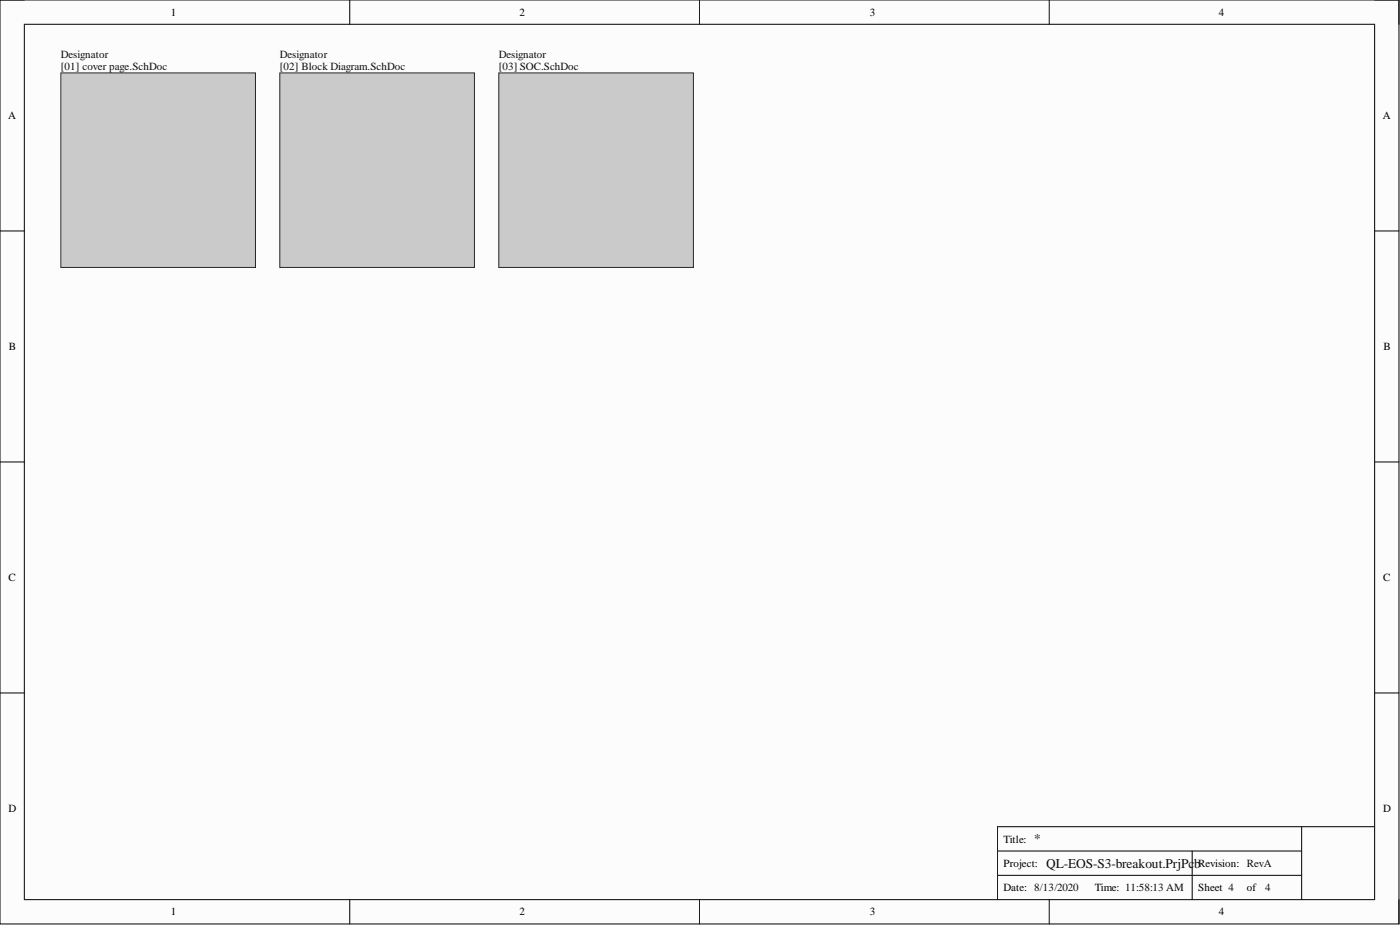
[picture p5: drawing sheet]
<svg xmlns="http://www.w3.org/2000/svg" width="292mm" height="193mm" viewBox="0 0 292 193" stroke-linecap="round" stroke-linejoin="round" font-family="sans-serif">
<defs><g id="words">
<g font-size="2.8" fill="#0e0e0e">
<text x="215.7" y="175.9">*</text>
<text x="218.3" y="181">QL-EOS-S3-breakout.PrjPc</text>
<text x="249.1" y="181">b</text>
</g>
<g font-size="2.3">
<text x="35.6" y="3.3">1</text>
<text x="108.4" y="3.3">2</text>
<text x="181.5" y="3.3">3</text>
<text x="254.3" y="3.3">4</text>
<text x="1.7" y="24.8">A</text>
<text x="288.5" y="24.8">A</text>
<text x="1.9" y="73">B</text>
<text x="288.7" y="73">B</text>
<text x="1.8" y="121.2">C</text>
<text x="288.6" y="121.2">C</text>
<text x="1.8" y="169.4">D</text>
<text x="288.6" y="169.4">D</text>
<text x="209.4" y="175.8">Title:</text>
<text x="209.4" y="180.8">Project:</text>
<text x="209.4" y="185.9">Date: 8/13/2020</text>
<text x="228.4" y="185.9">Time: 11:58:13 AM</text>
<text x="250" y="180.8">Revision: RevA</text>
<text x="250" y="185.9">Sheet 4</text>
<text x="260.2" y="185.9">of</text>
<text x="35.6" y="191">1</text>
<text x="108.4" y="191">2</text>
<text x="181.5" y="191">3</text>
<text x="254.3" y="191">4</text>
</g>
<g font-size="2.3" fill="#0e0e0e">
<text x="12.7" y="12.2">Designator</text>
<text x="12.7" y="14.7">[01] cover page.SchDoc</text>
<text x="58.4" y="12.2">Designator</text>
<text x="58.4" y="14.7">[02] Block Diagram.SchDoc</text>
<text x="104.1" y="12.2">Designator</text>
<text x="104.1" y="14.7">[03] SOC.SchDoc</text>
<text x="264" y="185.9">4</text>
</g>
</g></defs>
<path d="M0 0h291.9v192.8h-291.9z" fill-rule="evenodd" fill="#fcfcfc"/>
<path d="M0 0h291.9v192.8h-291.9z" fill="none" stroke="#000" stroke-width=".21"/>
<path d="M5.1 5.1h281.7v182.6h-281.7z" fill-rule="evenodd" fill="#fcfcfc"/>
<g fill="none" stroke="#000" stroke-width=".21">
<path d="M0 0h5.1M73 0v5.1M145.9 0v5.1M218.9 0v5.1M286.8 0h5.1v5.1M5.1 5.1h281.7v182.6h-281.7zM0 48.2h5.1M286.8 48.2h5.1M0 96.4h5.1M286.8 96.4h5.1M0 144.6h5.1M286.8 144.6h5.1"/>
<path d="M208.1 177.5h63.5M248.7 177.5v10.2M271.6 172.5v15.2M286.8 172.5h-78.7v15.2M73 187.7v5.1M145.9 187.7v5.1M208.1 182.6h63.5M218.9 187.7v5.1M291.9 187.7v5.1"/>
</g>
<path d="M12.7 15.2h40.6v40.6h-40.6z" fill-rule="evenodd" fill="#cacaca"/>
<path d="M12.7 15.2h40.6v40.6h-40.6z" fill="none" stroke="#262626" stroke-width=".21"/>
<path d="M58.4 15.2h40.6v40.6h-40.6z" fill-rule="evenodd" fill="#cacaca"/>
<path d="M58.4 15.2h40.6v40.6h-40.6z" fill="none" stroke="#262626" stroke-width=".21"/>
<path d="M104.1 15.2h40.6v40.6h-40.6z" fill-rule="evenodd" fill="#cacaca"/>
<path d="M104.1 15.2h40.6v40.6h-40.6z" fill="none" stroke="#262626" stroke-width=".21"/>
<use href="#words"/>
</svg>
